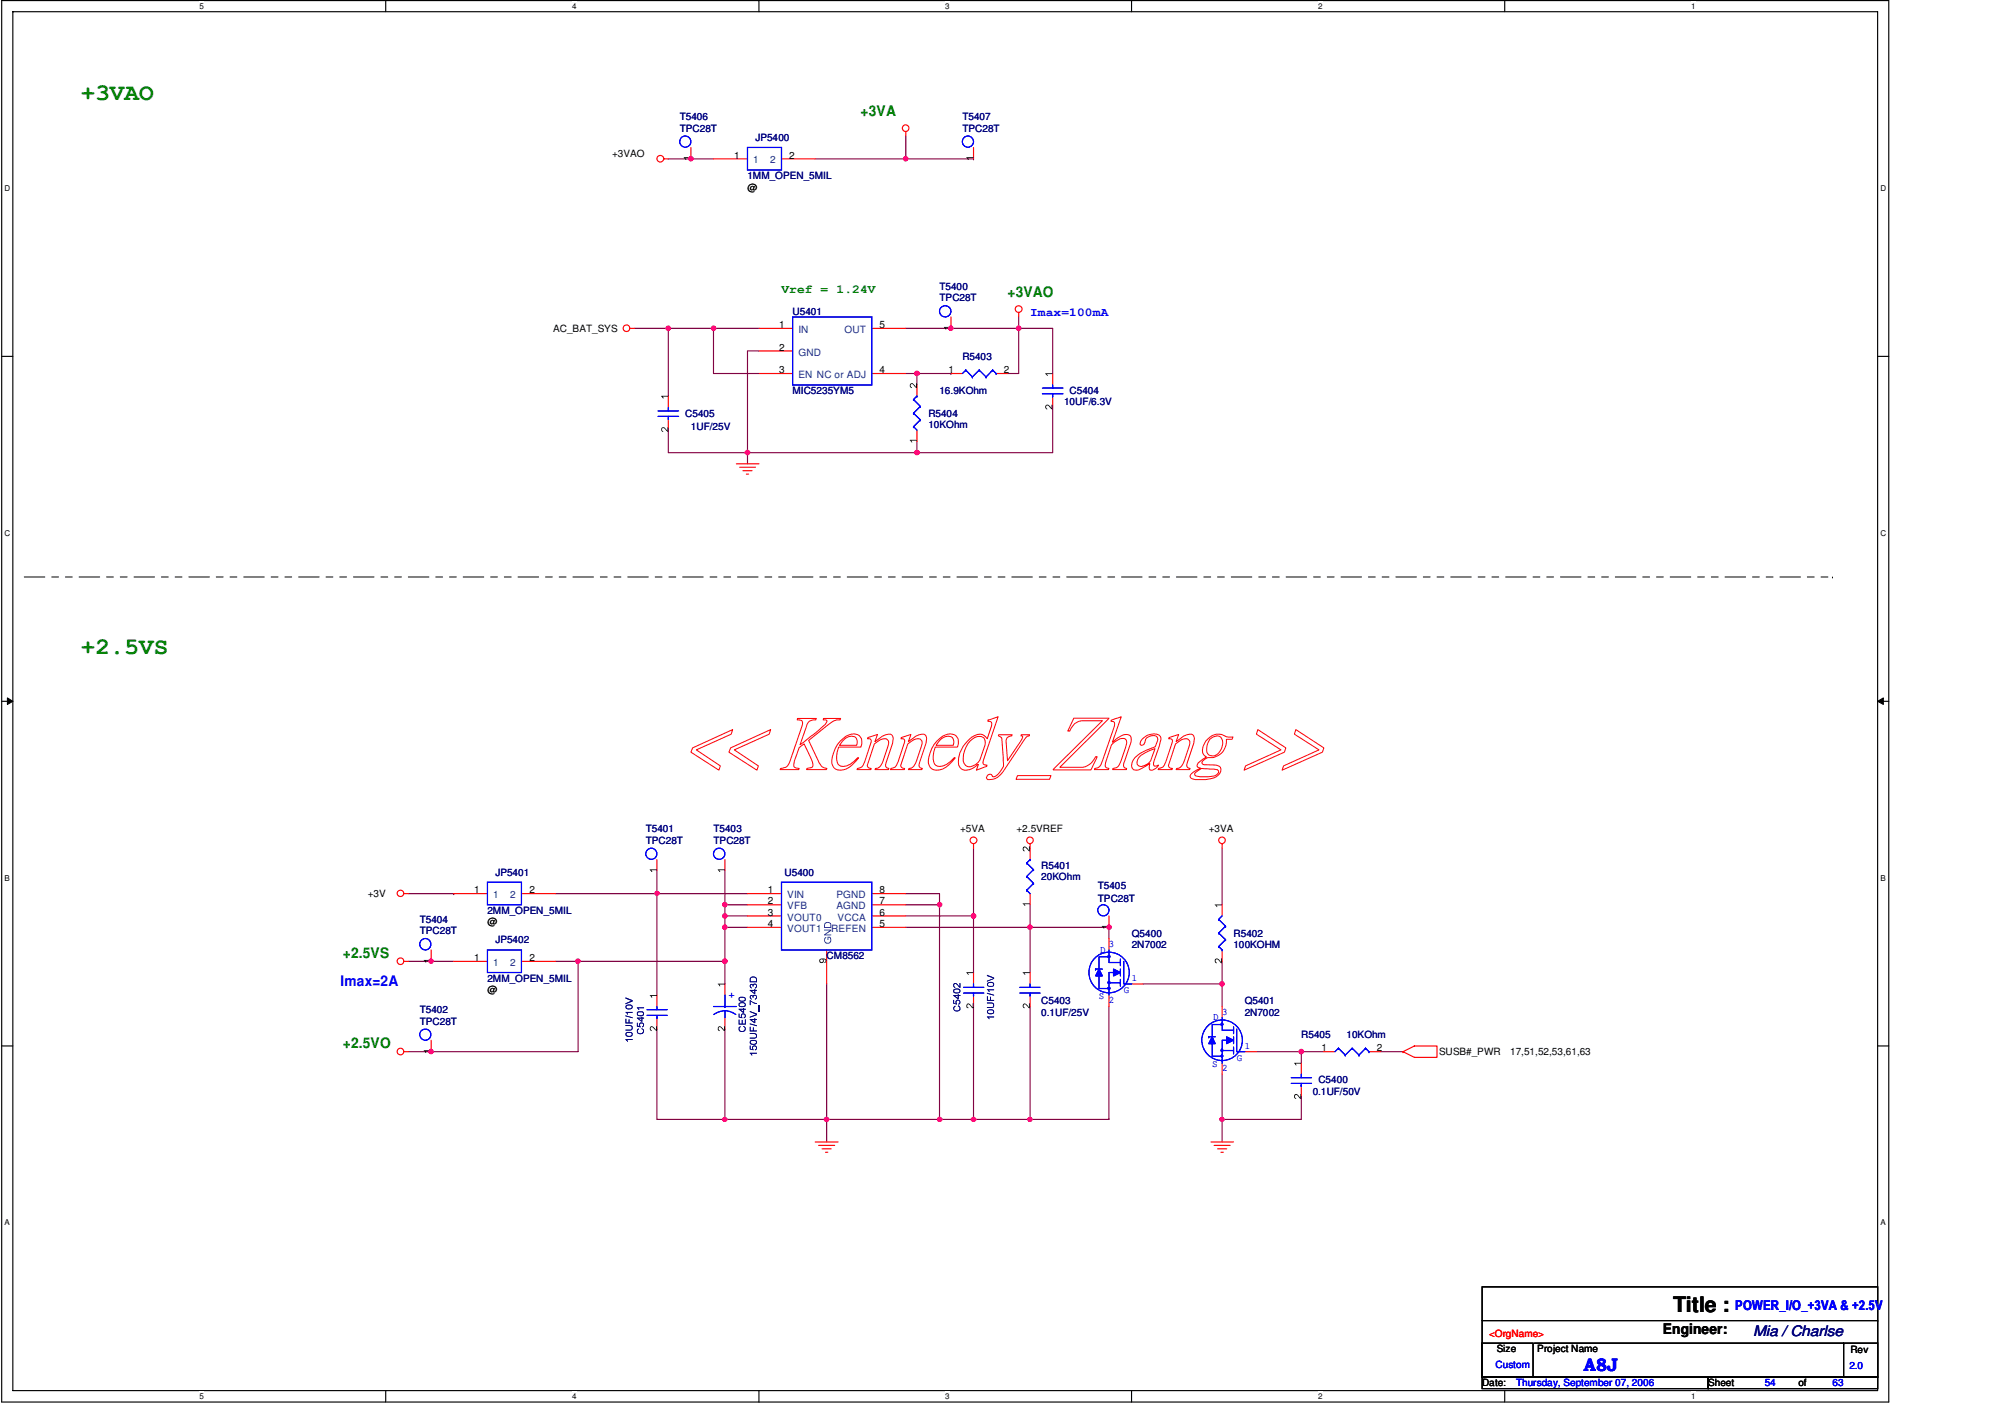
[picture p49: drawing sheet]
<svg xmlns="http://www.w3.org/2000/svg" width="297mm" height="210mm" viewBox="0 0 297 210" stroke-linecap="round" stroke-linejoin="round" font-family="sans-serif">
<defs><g id="words">
<g font-size="3.5" fill="#008000">
<text x="12" y="14.8">+3VAO</text>
<text x="12" y="96.8">+2.5VS</text>
</g>
<text font-size="3.2" x="247.9" y="194.4">Title :</text>
<text font-size="2.7" fill="#00f" x="234.7" y="203.2">A8J</text>
<g font-size="2.2" fill="#008000">
<text x="127.5" y="17.1">+3VA</text>
<text x="149.3" y="43.9">+3VAO</text>
<text x="50.8" y="141.9">+2.5VS</text>
<text x="50.8" y="155.3">+2.5VO</text>
</g>
<text font-size="2.2" fill="#00f" x="50.5" y="146.1">Imax=2A</text>
<text font-size="2.2" x="246.3" y="197.7">Engineer:</text>
<text font-size="2.2" fill="#000080" x="259.8" y="197.9">Mia / Charlse</text>
<text font-size="2" fill="#00f" x="257.1" y="194.1">POWER_I/O_+3VA &amp; +2.5V</text>
<text font-size="1.8" fill="#008000" x="115.8" y="43.5">Vref = 1.24V</text>
<text font-size="1.8" fill="#00f" x="152.6" y="46.8">Imax=100mA</text>
<g font-size="1.5" fill="#000080">
<text x="100.7" y="17.8">T5406</text>
<text x="142.6" y="17.8">T5407</text>
<text x="100.7" y="19.5">TPC28T</text>
<text x="111.9" y="20.9">JP5400</text>
<text x="142.6" y="19.5">TPC28T</text>
<text x="110.7" y="26.5">1MM_OPEN_5MIL</text>
<text x="117.4" y="46.7">U5401</text>
<text x="139.2" y="43">T5400</text>
<text x="139.2" y="44.6">TPC28T</text>
<text x="142.6" y="53.3">R5403</text>
<text x="117.4" y="58.4">MIC5235YM5</text>
<text x="139.2" y="58.4">16.9KOhm</text>
<text x="158.5" y="58.4">C5404</text>
<text x="101.5" y="61.7">C5405</text>
<text x="102.4" y="63.7">1UF/25V</text>
<text x="137.5" y="61.7">R5404</text>
<text x="137.5" y="63.4">10KOhm</text>
<text x="157.6" y="60">10UF/6.3V</text>
<text x="95.7" y="123.3">T5401</text>
<text x="95.7" y="125">TPC28T</text>
<text x="105.7" y="123.3">T5403</text>
<text x="105.7" y="125">TPC28T</text>
<text x="73.4" y="129.7">JP5401</text>
<text x="116.2" y="129.8">U5400</text>
<text x="154.3" y="128.7">R5401</text>
<text x="154.3" y="130.3">20KOhm</text>
<text x="162.6" y="131.7">T5405</text>
<text x="62.2" y="136.7">T5404</text>
<text x="72.2" y="135.4">2MM_OPEN_5MIL</text>
<text x="162.6" y="133.7">TPC28T</text>
<text x="62.2" y="138.4">TPC28T</text>
<text x="73.4" y="139.7">JP5402</text>
<text x="122.5" y="142.1">CM8562</text>
<text x="167.7" y="138.7">Q5400</text>
<text x="167.7" y="140.4">2N7002</text>
<text x="182.7" y="138.7">R5402</text>
<text x="182.7" y="140.4">100KOHM</text>
<text x="72.2" y="145.4">2MM_OPEN_5MIL</text>
<text x="154.3" y="148.8">C5403</text>
<text x="184.4" y="148.8">Q5401</text>
<text x="62.2" y="150.1">T5402</text>
<text x="62.2" y="151.8">TPC28T</text>
<text x="154.3" y="150.5">0.1UF/25V</text>
<text x="184.4" y="150.5">2N7002</text>
<text x="192.8" y="153.8">R5405</text>
<text x="199.5" y="153.8">10KOhm</text>
<text x="195.3" y="160.5">C5400</text>
<text x="194.5" y="162.2">0.1UF/50V</text>
</g>
<g font-size="1.5">
<text x="90.7" y="23.2">+3VAO</text>
<text x="108.8" y="23.5">1</text>
<text x="116.9" y="23.5">2</text>
<text x="110.7" y="28.2">@</text>
<text x="82" y="49.1">AC_BAT_SYS</text>
<text x="115.4" y="51.9">2</text>
<text x="115.4" y="48.6">1</text>
<text x="130.3" y="48.6">5</text>
<text x="115.4" y="55.3">3</text>
<text x="130.3" y="55.3">4</text>
<text x="140.5" y="55.3">1</text>
<text x="148.7" y="55.3">2</text>
<text x="142.2" y="123.3">+5VA</text>
<text x="150.6" y="123.3">+2.5VREF</text>
<text x="179.1" y="123.3">+3VA</text>
<text x="54.5" y="132.8">+3V</text>
<text x="70.2" y="132.3">1</text>
<text x="72.2" y="137">@</text>
<text x="78.4" y="132.3">2</text>
<text x="113.7" y="132.3">1</text>
<text x="113.7" y="134">2</text>
<text x="113.7" y="135.7">3</text>
<text x="113.7" y="137.3">4</text>
<text x="130.3" y="137.3">5</text>
<text x="130.3" y="135.7">6</text>
<text x="130.3" y="134">7</text>
<text x="130.3" y="132.3">8</text>
<text x="70.2" y="142.4">1</text>
<text x="78.4" y="142.4">2</text>
<text x="72.2" y="147.1">@</text>
<text x="195.8" y="155.7">1</text>
<text x="204" y="155.7">2</text>
<text x="213.2" y="156.3">SUSB#_PWR</text>
<text x="223.7" y="156.3">17,51,52,53,61,63</text>
<text x="221.7" y="200.3">Size</text>
<text x="227.7" y="200.3">Project Name</text>
<text x="274.1" y="200.5">Rev</text>
<text x="219.6" y="205.4">Date:</text>
<text x="253.1" y="205.4">Sheet</text>
<text x="266.4" y="205.4">of</text>
</g>
<g font-size="1.5" fill="#004080">
<text x="111.6" y="24.2">1</text>
<text x="114.1" y="24.2">2</text>
<text x="118.3" y="52.7">GND</text>
<text x="118.3" y="49.3">IN</text>
<text x="125.1" y="49.3">OUT</text>
<text x="118.3" y="56">EN NC or ADJ</text>
<text x="73.1" y="133">1</text>
<text x="75.6" y="133">2</text>
<text x="116.6" y="133">VIN</text>
<text x="116.6" y="134.7">VFB</text>
<text x="116.6" y="136.4">VOUT0</text>
<text x="123.9" y="134.7">AGND</text>
<text x="123.9" y="133">PGND</text>
<text x="124.1" y="136.4">VCCA</text>
<text x="73.1" y="143.1">1</text>
<text x="75.6" y="143.1">2</text>
<text x="116.6" y="138">VOUT1</text>
<text x="123.1" y="138">REFEN</text>
</g>
<g font-size="1.5" fill="#00f">
<text x="163" y="141.1">D</text>
<text x="164.3" y="140.3">3</text>
<text x="107.9" y="147.8">+</text>
<text x="162.8" y="148">S</text>
<text x="164.3" y="148.6">2</text>
<text x="166.5" y="147.1">G</text>
<text x="167.7" y="145.3">1</text>
<text x="179.7" y="151.1">D</text>
<text x="181.1" y="150.3">3</text>
<text x="184.4" y="155.3">1</text>
<text x="179.6" y="158">S</text>
<text x="181.1" y="158.7">2</text>
<text x="183.2" y="157.1">G</text>
<text x="221.6" y="202.7">Custom</text>
<text x="274" y="202.9">2.0</text>
<text x="224.6" y="205.4">Thursday, September 07, 2006</text>
<text x="261.4" y="205.4">54</text>
<text x="271.5" y="205.4">63</text>
</g>
<text font-size="1.5" fill="#f00" x="220.6" y="198">&lt;OrgName&gt;</text>
<g font-size="1.2">
<text x="29.5" y="1.4">5</text>
<text x="84.7" y="1.4">4</text>
<text x="140" y="1.4">3</text>
<text x="195.3" y="1.4">2</text>
<text x="250.5" y="1.4">1</text>
<text x=".7" y="28.4">D</text>
<text x="278.6" y="28.4">D</text>
<text x=".7" y="79.4">C</text>
<text x="278.6" y="79.4">C</text>
<text x=".7" y="130.5">B</text>
<text x="278.6" y="130.5">B</text>
<text x=".7" y="181.5">A</text>
<text x="278.6" y="181.5">A</text>
<text x="29.5" y="207.3">5</text>
<text x="84.7" y="207.3">4</text>
<text x="140" y="207.3">3</text>
<text x="195.3" y="207.3">2</text>
<text x="250.5" y="207.3">1</text>
</g>
</g></defs>
<path d="M.3 .1h279.5v207.6h-279.5zM1.9 1.7h276.3v204.3h-276.3z" fill="none" stroke="#000" stroke-width=".17"/>
<g fill="#fff">
<path d="M29.5 .3h.7v1.3h-.7z"/>
<path d="M29.5 206.2h.7v1.4h-.7z"/>
</g>
<path d="M57.1 .1v1.6M57.1 206v1.7" fill="none" stroke="#000" stroke-width=".17"/>
<g fill="#fff">
<path d="M84.7 .3h.7v1.3h-.7z"/>
<path d="M84.7 206.2h.7v1.4h-.7z"/>
</g>
<path d="M112.4 .1v1.6M112.4 206v1.7" fill="none" stroke="#000" stroke-width=".17"/>
<g fill="#fff">
<path d="M140 .3h.7v1.3h-.7z"/>
<path d="M140 206.2h.7v1.4h-.7z"/>
</g>
<path d="M167.6 .1v1.6M167.6 206v1.7" fill="none" stroke="#000" stroke-width=".17"/>
<g fill="#fff">
<path d="M195.2 .3h.8v1.3h-.8z"/>
<path d="M195.2 206.2h.8v1.4h-.8z"/>
</g>
<path d="M222.9 .1v1.6M222.9 206v1.7" fill="none" stroke="#000" stroke-width=".17"/>
<g fill="#fff">
<path d="M250.5 .3h.7v1.3h-.7z"/>
<path d="M250.5 206.2h.7v1.4h-.7z"/>
<path d="M.6 27.3h.9v1.3h-.9z"/>
<path d="M278.6 27.3h.8v1.3h-.8z"/>
<path d="M.6 78.3h.9v1.4h-.9z"/>
<path d="M278.6 78.3h.8v1.4h-.8z"/>
</g>
<path d="M.3 52.8h1.6M278.2 52.8h1.6" fill="none" stroke="#000" stroke-width=".17"/>
<g fill="#fff">
<path d="M.6 129.4h.9v1.4h-.9z"/>
<path d="M278.6 129.4h.8v1.4h-.8z"/>
</g>
<path d="M.3 103.9h1.6M278.2 103.9h1.6" fill="none" stroke="#000" stroke-width=".17"/>
<path d="M1.1 103.4l.8 .5-.8 .5zM278.2 103.9l.8-.5v1z" fill="#000"/>
<path d="M1.1 103.4l.8 .5-.8 .5zM278.2 103.9l.8-.5v1z" fill="none" stroke="#000" stroke-width=".15"/>
<g fill="#fff">
<path d="M.6 180.4h.9v1.4h-.9z"/>
<path d="M278.6 180.4h.8v1.4h-.8z"/>
</g>
<path d="M.3 154.9h1.6M278.2 154.9h1.6" fill="none" stroke="#000" stroke-width=".17"/>
<path d="M135.8 55.3h5.1M140.9 55.3h.1M150.9 46.9v1.7M181.1 125.6v8.4M181.1 165.8h11.7" fill="none" stroke="#800040" stroke-width=".17"/>
<circle cx="135.8" cy="55.3" r=".33" fill="#f0f"/>
<circle cx="135.8" cy="55.3" r=".33" fill="none" stroke="#f0f" stroke-width=".17"/>
<path d="M99 48.6h6.7M135.8 67.1h20.2M97.3 132.4h13.4M139.2 134v31.8M164.3 137.4v1.6M63.9 142.4h3.3M152.6 149.1v16.7M139.2 165.8h.1" fill="none" stroke="#800040" stroke-width=".17"/>
<circle cx="139.2" cy="134" r=".32" fill="#f0f"/>
<circle cx="139.2" cy="134" r=".32" fill="none" stroke="#f0f" stroke-width=".17"/>
<circle cx="139.2" cy="165.8" r=".31" fill="#f0f"/>
<circle cx="139.2" cy="165.8" r=".31" fill="none" stroke="#f0f" stroke-width=".17"/>
<path d="M156 48.6v6.7M134.2 137.4h18.4M60.5 142.4h3.4M63.9 142.4h.1" fill="none" stroke="#800040" stroke-width=".17"/>
<circle cx="63.9" cy="142.4" r=".32" fill="#f0f"/>
<circle cx="63.9" cy="142.4" r=".32" fill="none" stroke="#f0f" stroke-width=".17"/>
<path d="M82.3 142.4h3.3M85.6 142.4h.1" fill="none" stroke="#800040" stroke-width=".17"/>
<circle cx="85.6" cy="142.4" r=".32" fill="#f0f"/>
<circle cx="85.6" cy="142.4" r=".32" fill="none" stroke="#f0f" stroke-width=".17"/>
<path d="M97.3 132.4h.1M97.3 129v3.4" fill="none" stroke="#800040" stroke-width=".17"/>
<circle cx="97.3" cy="132.3" r=".31" fill="#f0f"/>
<circle cx="97.3" cy="132.3" r=".31" fill="none" stroke="#f0f" stroke-width=".17"/>
<path d="M85.6 142.4h21.8M107.4 142.4h.1" fill="none" stroke="#800040" stroke-width=".17"/>
<circle cx="107.4" cy="142.4" r=".32" fill="#f0f"/>
<circle cx="107.4" cy="142.4" r=".32" fill="none" stroke="#f0f" stroke-width=".17"/>
<path d="M107.4 135.7h.1M107.4 135.7h3.3M192.8 155.8h3.3" fill="none" stroke="#800040" stroke-width=".17"/>
<circle cx="107.4" cy="135.7" r=".33" fill="#f0f"/>
<circle cx="107.4" cy="135.7" r=".33" fill="none" stroke="#f0f" stroke-width=".17"/>
<path d="M99 67.1h11.7M110.7 67.1h.1M135.8 65.4v1.7" fill="none" stroke="#800040" stroke-width=".17"/>
<circle cx="110.7" cy="67" r=".33" fill="#f0f"/>
<circle cx="110.7" cy="67" r=".33" fill="none" stroke="#f0f" stroke-width=".17"/>
<path d="M140.9 48.6h10M150.9 48.6h.1" fill="none" stroke="#800040" stroke-width=".17"/>
<circle cx="150.9" cy="48.6" r=".33" fill="#f0f"/>
<circle cx="150.9" cy="48.6" r=".33" fill="none" stroke="#f0f" stroke-width=".17"/>
<path d="M149.3 55.3h1.6M156 60.4v6.7M82.3 132.4h15M134.2 132.4h5M181.1 145.8v3.3M122.5 165.8h16.7M139.2 165.8h.1" fill="none" stroke="#800040" stroke-width=".17"/>
<circle cx="122.5" cy="165.8" r=".31" fill="#f0f"/>
<circle cx="122.5" cy="165.8" r=".31" fill="none" stroke="#f0f" stroke-width=".17"/>
<circle cx="139.2" cy="165.8" r=".31" fill="#f0f"/>
<circle cx="139.2" cy="165.8" r=".31" fill="none" stroke="#f0f" stroke-width=".17"/>
<path d="M107.4 134h.1M107.4 129v5M139.2 132.4v1.6M97.3 165.8h10.1" fill="none" stroke="#800040" stroke-width=".17"/>
<circle cx="107.4" cy="134" r=".32" fill="#f0f"/>
<circle cx="107.4" cy="134" r=".32" fill="none" stroke="#f0f" stroke-width=".17"/>
<path d="M134.2 135.7h10M144.2 135.7h.1" fill="none" stroke="#800040" stroke-width=".17"/>
<circle cx="144.2" cy="135.7" r=".34" fill="#f0f"/>
<circle cx="144.2" cy="135.7" r=".34" fill="none" stroke="#f0f" stroke-width=".17"/>
<path d="M102.4 23.5h3.3M134.2 48.6h6.7M140.9 48.6h.1M107.4 142.4v3.4" fill="none" stroke="#800040" stroke-width=".17"/>
<circle cx="140.9" cy="48.6" r=".32" fill="#f0f"/>
<circle cx="140.9" cy="48.6" r=".32" fill="none" stroke="#f0f" stroke-width=".17"/>
<path d="M94 48.6h5M99 48.6h.1" fill="none" stroke="#800040" stroke-width=".17"/>
<circle cx="99" cy="48.6" r=".32" fill="#f0f"/>
<circle cx="99" cy="48.6" r=".32" fill="none" stroke="#f0f" stroke-width=".17"/>
<path d="M107.4 165.8h15.1M122.5 165.8h.1" fill="none" stroke="#800040" stroke-width=".17"/>
<circle cx="107.4" cy="165.8" r=".31" fill="#f0f"/>
<circle cx="107.4" cy="165.8" r=".31" fill="none" stroke="#f0f" stroke-width=".17"/>
<circle cx="122.5" cy="165.8" r=".31" fill="#f0f"/>
<circle cx="122.5" cy="165.8" r=".31" fill="none" stroke="#f0f" stroke-width=".17"/>
<path d="M110.7 67.1h25.1M135.8 67.1h.1M97.3 132.4v15" fill="none" stroke="#800040" stroke-width=".17"/>
<circle cx="135.8" cy="67" r=".33" fill="#f0f"/>
<circle cx="135.8" cy="67" r=".33" fill="none" stroke="#f0f" stroke-width=".17"/>
<path d="M110.7 52h1.7M122.5 165.8v3.4M144.2 165.8h8.4M152.6 165.8h.1" fill="none" stroke="#800040" stroke-width=".17"/>
<circle cx="144.2" cy="165.8" r=".32" fill="#f0f"/>
<circle cx="144.2" cy="165.8" r=".32" fill="none" stroke="#f0f" stroke-width=".17"/>
<circle cx="152.6" cy="165.8" r=".31" fill="#f0f"/>
<circle cx="152.6" cy="165.8" r=".31" fill="none" stroke="#f0f" stroke-width=".17"/>
<path d="M144.2 125.6v10.1M152.6 137.4h11.7M164.3 137.4h.1M192.8 162.5v3.3" fill="none" stroke="#800040" stroke-width=".17"/>
<circle cx="164.3" cy="137.3" r=".32" fill="#f0f"/>
<circle cx="164.3" cy="137.3" r=".32" fill="none" stroke="#f0f" stroke-width=".17"/>
<path d="M105.7 48.6h.1M105.7 48.6v6.7M169.3 145.8h11.8" fill="none" stroke="#800040" stroke-width=".17"/>
<circle cx="105.7" cy="48.6" r=".32" fill="#f0f"/>
<circle cx="105.7" cy="48.6" r=".32" fill="none" stroke="#f0f" stroke-width=".17"/>
<path d="M134.2 55.3h1.6M150.9 48.6v6.7M110.7 67.1v1.6M181.1 145.8h.1M181.1 142.4v3.4" fill="none" stroke="#800040" stroke-width=".17"/>
<circle cx="181" cy="145.7" r=".32" fill="#f0f"/>
<circle cx="181" cy="145.7" r=".32" fill="none" stroke="#f0f" stroke-width=".17"/>
<path d="M150.9 48.6h5.1M152.6 137.4h.1M152.6 134v3.4" fill="none" stroke="#800040" stroke-width=".17"/>
<circle cx="152.6" cy="137.3" r=".32" fill="#f0f"/>
<circle cx="152.6" cy="137.3" r=".32" fill="none" stroke="#f0f" stroke-width=".17"/>
<path d="M120.8 23.5h13.4M110.7 52v15.1M107.4 137.4h3.3M144.2 135.7v8.4M152.6 137.4v6.7M186.1 155.8h6.7M192.8 155.8h.1M192.8 155.8v1.7M181.1 165.8v3.4" fill="none" stroke="#800040" stroke-width=".17"/>
<circle cx="192.8" cy="155.8" r=".33" fill="#f0f"/>
<circle cx="192.8" cy="155.8" r=".33" fill="none" stroke="#f0f" stroke-width=".17"/>
<path d="M181.1 159.1v6.7M181.1 165.8h.1" fill="none" stroke="#800040" stroke-width=".17"/>
<circle cx="181" cy="165.8" r=".31" fill="#f0f"/>
<circle cx="181" cy="165.8" r=".31" fill="none" stroke="#f0f" stroke-width=".17"/>
<path d="M60.5 155.8h3.4M63.9 155.8h.1" fill="none" stroke="#800040" stroke-width=".17"/>
<circle cx="63.9" cy="155.8" r=".32" fill="#f0f"/>
<circle cx="63.9" cy="155.8" r=".32" fill="none" stroke="#f0f" stroke-width=".17"/>
<path d="M105.7 55.3h6.7M107.4 137.4v5M85.6 142.4v13.4M107.4 142.4h.1M144.2 149.1v16.7M204.5 155.8h3.4" fill="none" stroke="#800040" stroke-width=".17"/>
<circle cx="107.4" cy="142.4" r=".32" fill="#f0f"/>
<circle cx="107.4" cy="142.4" r=".32" fill="none" stroke="#f0f" stroke-width=".17"/>
<path d="M134.2 23.5h10M144.2 23.5h.1M105.7 48.6h6.7M97.3 152.4v13.4M107.4 152.4v13.4M122.5 145.8v20M164.3 149.1v16.7h-11.7M139.2 165.8h5" fill="none" stroke="#800040" stroke-width=".17"/>
<circle cx="134.2" cy="23.5" r=".32" fill="#f0f"/>
<circle cx="134.2" cy="23.5" r=".32" fill="none" stroke="#f0f" stroke-width=".17"/>
<path d="M99 23.5h3.4M102.4 23.5h.1M99 48.6v10.1M135.8 55.3v1.7M110.7 134h-3.3v1.7" fill="none" stroke="#800040" stroke-width=".17"/>
<circle cx="102.4" cy="23.5" r=".33" fill="#f0f"/>
<circle cx="102.4" cy="23.5" r=".33" fill="none" stroke="#f0f" stroke-width=".17"/>
<path d="M134.2 20.2v3.3M99 63.7v3.4M107.4 137.4h.1M107.4 135.7v1.7M134.2 134h5M63.9 155.8h21.7" fill="none" stroke="#800040" stroke-width=".17"/>
<circle cx="107.4" cy="137.3" r=".32" fill="#f0f"/>
<circle cx="107.4" cy="137.3" r=".32" fill="none" stroke="#f0f" stroke-width=".17"/>
<path d="M60.5 132.4h6.7M67.2 132.4h.1" fill="none" stroke="#800040" stroke-width=".17"/>
<g fill="none" stroke="#f00" stroke-width=".17">
<path d="M134.2 19.5v.7M98.3 23.5h.7M93.3 48.6h.7M150.9 46.3v.6M109.1 68.7h3.3M109.6 69.2h2.3M110.1 69.7h1.3M110.6 70.2h.3M59.9 132.4h.6M144.2 125v.6M152.6 125v2.3M152.6 132.4v1.6"/>
<path d="M181.1 125v.6M59.9 155.8h.6M59.9 142.4h.6M63.9 154.1v1.7M144.2 144.1v1.7M144.2 147.4v1.7M192.8 157.5v1.6M207.9 155.8l1.6-.9h3.4v1.7h-3.4zM207.9 155.8h.1M120.8 169.2h3.4M121.3 169.7h2.4M121.8 170.2h1.3"/>
<path d="M122.3 170.7h.3M179.4 169.2h3.3M179.9 169.7h2.3M180.4 170.2h1.3M180.9 170.7h.3M192.8 160.8v1.7"/>
<circle cx="134.2" cy="19" r=".49"/>
<circle cx="97.8" cy="23.5" r=".5"/>
<circle cx="92.8" cy="48.6" r=".49"/>
<circle cx="150.9" cy="45.8" r=".5"/>
<circle cx="59.3" cy="132.3" r=".48"/>
<circle cx="144.2" cy="124.5" r=".5"/>
<circle cx="152.6" cy="124.5" r=".49"/>
<circle cx="181" cy="124.5" r=".48"/>
<circle cx="59.3" cy="155.8" r=".49"/>
<circle cx="59.3" cy="142.4" r=".49"/>
</g>
<path d="M219.6 190.6h58.6v13.4h-58.6zM219.6 199h7.5v5h-7.5zM219.6 195.6h58.6M227.3 199h45.8M273.1 199h5.1v5h-5.1zM273.1 199h.1M278.2 195.6h.1M219.6 204h33.5v1.7h-33.5zM253.1 204h25.1v1.7h-25.1z" fill="none" stroke="#000" stroke-width=".17"/>
<path d="M3.6 85.5h267.9M271.5 85.5h.1" fill="none" stroke="#000" stroke-width=".15" stroke-dasharray="3 1 1 1 1 1"/>
<path d="M151.5 133.8h1.1v.1h-.8l.1 .3h-.1zM151.6 125.5a.71 .71 0 0 1 .8 .4v-.5h.2v.7l-.2-.1a.51 .51 0 0 0-.7-.4l-.1 .2 .2 .3-.3-.2zM62.8 155.6h1v.1h-.8l.2 .3h-.2zM143.2 144h1v.1h-.8l.1 .3h-.1zM143.3 148.7a.79 .79 0 0 1 .8 .5v-.6h.1v.8l-.2-.1a.51 .51 0 0 0-.7-.5v.3l.2 .3a.36 .36 0 0 1-.4-.3 .36 .36 0 0 1 .2-.4zM191.7 157.4h1.1v.2h-.9l.2 .2h-.1zM191.8 162.1a.71 .71 0 0 1 .9 .5v-.5h.1v.7a.72 .72 0 0 1-.6-.5l-.1-.1a.22 .22 0 0 0-.3 .2 .22 .22 0 0 0 .2 .2v.2a.37 .37 0 0 1-.3-.3 .37 .37 0 0 1 .1-.4z" fill="#000"/>
<g fill="none" stroke="#00f" stroke-width=".17">
<path d="M152.1 127.8h.1M152.1 131.9h.1M152.1 129.8h.1M152.1 127.8l1 1M152.1 131.9l.5 .5M152.1 129.8l1 1.1M152.6 127.3h.1M152.6 127.3l-.5 .5M153.1 128.8h.1M153.1 130.9h.1M153.1 128.8l-1 1M153.1 130.9l-1 1"/>
<path d="M142.7 146.3h3M142.7 147.1h3M144.2 147.4h.1M144.2 145.8v.5M144.2 147.1v.3M191.3 159.6h3M192.8 159.1v.5M191.3 160.5h3M192.8 160.8h.1M192.8 160.5v.3"/>
<circle cx="63" cy="153.3" r=".82"/>
</g>
<g fill="#000080">
<path d="M141.4 149h.1l.1 .1a.33 .33 0 0 0-.2 .5 .33 .33 0 0 0 .5 .1 .32 .32 0 0 0 .3-.3 .32 .32 0 0 0-.3-.3v-.2a.48 .48 0 0 1 .4 .7 .48 .48 0 0 1-.7 .2 .44 .44 0 0 1-.4-.3 .44 .44 0 0 1 .2-.5z"/>
<path d="M141.2 148.1h.1v.5l.3 .1a.36 .36 0 0 1 .1-.6 .36 .36 0 0 1 .6 .2 .36 .36 0 0 1-.3 .5v-.1a.24 .24 0 0 0 .1-.3 .24 .24 0 0 0-.3-.2 .24 .24 0 0 0-.1 .4l.1 .2-.6-.1z"/>
<path d="M141.3 145.7a.47 .47 0 0 1 .7 .3l.2 .2v-.6h.1v.7l-.2-.1a.54 .54 0 0 0-.7-.4v.3l.1 .2-.3-.2z"/>
<path d="M146.2 150.6h1.1v.1h-.8l.1 .3h-.1z"/>
<path d="M146.2 148.5h.7a.4 .4 0 0 1 .4 .4 .4 .4 0 0 1-.4 .4h-.7v-.1h.7a.28 .28 0 0 0 .3-.3 .28 .28 0 0 0-.3-.3h-.7z"/>
<path d="M146.2 147.6h.1v.5h.4v-.4h.1v.4h.5v.2h-1.1z"/>
<path d="M146.2 147.1l1.1 .3v.1l-1.1-.3z"/>
<path d="M146.2 146.6h1.1v.1h-.8l.1 .2h-.1z"/>
<path d="M146.2 144.4l1.1 .4v.2l-1.1 .4v-.1l1-.4-1-.3z"/>
<path d="M141.2 147.4l.7 .6h.1v-.5h.3v-.1h-.3v-.1h-.1v.1zM141.5 147.5h.4v.3z"/>
<path d="M141.3 146.6a.4 .4 0 0 0 0 .4 .4 .4 0 0 0 .5 .2l.2-.1a.37 .37 0 0 0 .3-.5 .37 .37 0 0 0-.5-.2zM141.4 146.6h.4l.3 .1a.42 .42 0 0 1-.3 .4 .42 .42 0 0 1-.4-.2z"/>
<path d="M146.3 149.6a.49 .49 0 0 0 .4 .7 .49 .49 0 0 0 .6-.5 .72 .72 0 0 0-1-.2zM146.4 149.7h.6l.1 .1a.39 .39 0 0 1-.4 .3 .39 .39 0 0 1-.3-.3z"/>
<path d="M146.3 145.6a.38 .38 0 0 0 0 .5 .38 .38 0 0 0 .5 .1h.2a.4 .4 0 0 0 .2-.6 .4 .4 0 0 0-.6-.1zM146.4 145.7l.6-.1 .1 .1v.2a.42 .42 0 0 1-.4 .2 .42 .42 0 0 1-.3-.4z"/>
</g>
<path d="M142.7 146.3h3M142.7 147.1h3M144.2 147.4h.1M144.2 145.8v.5M144.2 147.1v.3" fill="none" stroke="#00f" stroke-width=".17"/>
<g fill="#000080">
<path d="M141.4 149h.1l.1 .1a.33 .33 0 0 0-.2 .5 .33 .33 0 0 0 .5 .1 .32 .32 0 0 0 .3-.3 .32 .32 0 0 0-.3-.3v-.2a.48 .48 0 0 1 .4 .7 .48 .48 0 0 1-.7 .2 .44 .44 0 0 1-.4-.3 .44 .44 0 0 1 .2-.5z"/>
<path d="M141.2 148.1h.1v.5l.3 .1a.36 .36 0 0 1 .1-.6 .36 .36 0 0 1 .6 .2 .36 .36 0 0 1-.3 .5v-.1a.24 .24 0 0 0 .1-.3 .24 .24 0 0 0-.3-.2 .24 .24 0 0 0-.1 .4l.1 .2-.6-.1z"/>
<path d="M141.3 145.7a.47 .47 0 0 1 .7 .3l.2 .2v-.6h.1v.7l-.2-.1a.54 .54 0 0 0-.7-.4v.3l.1 .2-.3-.2z"/>
<path d="M146.2 150.6h1.1v.1h-.8l.1 .3h-.1z"/>
<path d="M146.2 148.5h.7a.4 .4 0 0 1 .4 .4 .4 .4 0 0 1-.4 .4h-.7v-.1h.7a.28 .28 0 0 0 .3-.3 .28 .28 0 0 0-.3-.3h-.7z"/>
<path d="M146.2 147.6h.1v.5h.4v-.4h.1v.4h.5v.2h-1.1z"/>
<path d="M146.2 147.1l1.1 .3v.1l-1.1-.3z"/>
<path d="M146.2 146.6h1.1v.1h-.8l.1 .2h-.1z"/>
<path d="M146.2 144.4l1.1 .4v.2l-1.1 .4v-.1l1-.4-1-.3z"/>
<path d="M141.2 147.4l.7 .6h.1v-.5h.3v-.1h-.3v-.1h-.1v.1zM141.5 147.5h.4v.3z"/>
<path d="M141.3 146.6a.4 .4 0 0 0 0 .4 .4 .4 0 0 0 .5 .2l.2-.1a.37 .37 0 0 0 .3-.5 .37 .37 0 0 0-.5-.2zM141.4 146.6h.4l.3 .1a.42 .42 0 0 1-.3 .4 .42 .42 0 0 1-.4-.2z"/>
<path d="M146.3 149.6a.49 .49 0 0 0 .4 .7 .49 .49 0 0 0 .6-.5 .72 .72 0 0 0-1-.2zM146.4 149.7h.6l.1 .1a.39 .39 0 0 1-.4 .3 .39 .39 0 0 1-.3-.3z"/>
<path d="M146.3 145.6a.38 .38 0 0 0 0 .5 .38 .38 0 0 0 .5 .1h.2a.4 .4 0 0 0 .2-.6 .4 .4 0 0 0-.6-.1zM146.4 145.7l.6-.1 .1 .1v.2a.42 .42 0 0 1-.4 .2 .42 .42 0 0 1-.3-.4z"/>
</g>
<path d="M102.4 21.8v1.7M135.8 57v1.7M135.8 63.7v1.7M63.9 140.7v1.7M107.4 145.8v1.6M107.4 150.7v1.7M196.1 155.8h1.7M202.8 155.8h1.7" fill="none" stroke="#f00" stroke-width=".17"/>
<path d="M101.3 23.3h1.1v.1h-.9l.2 .3h-.1zM134.9 56.9a.59 .59 0 0 1 .8 .4v-.5h.1v.7l-.2-.1a.49 .49 0 0 0-.6-.5l-.1 .3 .2 .3-.3-.2zM134.8 65.2h1v.1h-.8l.2 .2h-.2zM62.8 142.2h1v.1h-.8l.2 .3h-.2zM106.3 145.7h1.1v.1h-.9l.2 .3h-.1zM106.4 152.1a.71 .71 0 0 1 .9 .5v-.6h.1v.7l-.3-.1a.59 .59 0 0 0-.6-.4v.3l.1 .2a.37 .37 0 0 1-.3-.2 .37 .37 0 0 1 .1-.4z" fill="#000"/>
<g fill="none" stroke="#00f" stroke-width=".17">
<path d="M135.3 59.2h.1M135.3 59.2l1.1 1M135.8 58.7h.1M135.8 58.7l-.5 .5M135.3 63.2h.1M135.3 61.2h.1M135.3 63.2l.5 .5M135.3 61.2l1.1 1M136.4 60.2h.1M136.4 62.2h.1M136.4 60.2l-1.1 1M136.4 62.2l-1.1 1"/>
<path d="M105.7 149.1h3.4M107.4 149.7a2.73 2.73 0 0 1 1.6 .6M107.4 149.7l-.7 .1-1 .5M107.4 149.1h.1M107.4 147.4v1.7M107.4 149.7v1M198.3 155.3h.1M198.3 155.3l1 1M198.3 155.3l-.5 .5M199.3 156.3h.1M200.3 155.3h.1M200.3 155.3l1 1"/>
<path d="M200.3 155.3l-1 1M201.3 156.3h.1M202.3 155.3h.1M202.3 155.3l.5 .5M202.3 155.3l-1 1M202.8 155.8h.1"/>
<circle cx="101.5" cy="21" r=".83"/>
<circle cx="63" cy="139.9" r=".83"/>
</g>
<g fill="#000080">
<path d="M109.5 152.1l.2-.1v.1a.35 .35 0 0 0-.1 .6 .35 .35 0 0 0 .5 0 .31 .31 0 0 0 .3-.3 .31 .31 0 0 0-.3-.3v-.1a.47 .47 0 0 1 .3 .6 .47 .47 0 0 1-.6 .2l-.3-.1z"/>
<path d="M109.4 151h.2v.6h.3v-.5h.1v.5h.4v-.6h.1v.8h-1.1z"/>
<path d="M109.4 150.2h.2v.4l.2 .1a.36 .36 0 0 1 .2-.5 .36 .36 0 0 1 .5 .2 .36 .36 0 0 1-.3 .4v-.1a.25 .25 0 0 0 .1-.4 .25 .25 0 0 0-.4 0 .25 .25 0 0 0 .1 .4v.1l-.6-.1z"/>
<path d="M111.1 156h1v.1h-.8l.2 .2h-.2z"/>
<path d="M111.1 154.9h.1v.5h.3a.36 .36 0 0 1 .1-.5 .36 .36 0 0 1 .5 .2 .36 .36 0 0 1-.3 .5v-.2a.23 .23 0 0 0 .2-.3 .23 .23 0 0 0-.3-.1 .23 .23 0 0 0-.1 .4v.2l-.5-.2z"/>
<path d="M111.1 153h.6a.41 .41 0 0 1 .4 .4 .41 .41 0 0 1-.4 .4h-.6v-.1h.6a.28 .28 0 0 0 .3-.3 .28 .28 0 0 0-.3-.2h-.6z"/>
<path d="M111.1 152.1h.1v.6h.3v-.5h.2v.5h.4v.1h-1z"/>
<path d="M111.1 151.6l1 .3v.1l-1-.3z"/>
<path d="M111.1 149.8l1 .4v.2l-1 .3v-.1l1-.3-1-.4z"/>
<path d="M112.3 148.9h.2v.9h-.2z"/>
<path d="M111.1 148.2l.6 .3 .4 .1v.1l-.4-.1-.5-.3v.6h-.1z"/>
<path d="M111.1 147.5l.3-.1 .1 .1a.35 .35 0 0 1 .6 .1 .35 .35 0 0 1-.3 .5v-.1a.23 .23 0 0 0 .2-.4 .23 .23 0 0 0-.4 0v.2h-.1l-.1-.3a.21 .21 0 0 0-.2 .2 .21 .21 0 0 0 .2 .3v.1l-.3-.3z"/>
<path d="M111.1 145.8h.4v.1a.35 .35 0 0 1 .6 0 .35 .35 0 0 1-.3 .5v-.1a.23 .23 0 0 0 .2-.3 .23 .23 0 0 0-.4-.1v.2h-.1l-.1-.2a.21 .21 0 0 0-.2 .2 .21 .21 0 0 0 .2 .2v.1l-.3-.2z"/>
<path d="M109.4 149.4l.7 .6h.1v-.4h.3v-.2h-.3v-.1h-.1v.1zM109.7 149.6h.4v.3z"/>
<path d="M109.5 148.6a.43 .43 0 0 0 .1 .5 .43 .43 0 0 0 .5 .1 .37 .37 0 0 0 .4-.5 .37 .37 0 0 0-.6-.2zM109.6 148.7l.3-.1 .4 .1a.4 .4 0 0 1-.3 .4 .4 .4 0 0 1-.4-.3z"/>
<path d="M109.4 147.8a.54 .54 0 0 0 .5 .6 .54 .54 0 0 0 .6-.4 .66 .66 0 0 0-1-.2zM109.6 147.8h.6l.1 .1a.4 .4 0 0 1-.3 .4 .4 .4 0 0 1-.4-.3z"/>
<path d="M111.1 154.2a.4 .4 0 0 0 .1 .5 .4 .4 0 0 0 .4 .1 .38 .38 0 0 0 .5-.4 .38 .38 0 0 0-.5-.3zM111.3 154.2h.5l.2 .2a.41 .41 0 0 1-.4 .2 .41 .41 0 0 1-.4-.3z"/>
<path d="M111.1 151l.7 .6h.1v-.5h.2v-.1h-.2v-.2h-.1v.2zM111.3 151.1h.5v.3z"/>
<path d="M111.1 146.6l.7 .6h.1v-.4h.2v-.2h-.2v-.1h-.1v.1zM111.3 146.8h.5v.3z"/>
<path d="M111.2 144.8l-.1 .7h1v-.4a.56 .56 0 0 0-.4-.5 .56 .56 0 0 0-.5 .2zM111.3 144.8a.46 .46 0 0 1 .6 0 .46 .46 0 0 1 .1 .6h-.8z"/>
</g>
<path d="M105.7 149.1h3.4M107.4 149.7a2.73 2.73 0 0 1 1.6 .6M107.4 149.7l-.7 .1-1 .5M107.4 149.1h.1M107.4 147.4v1.7M107.4 149.7v1" fill="none" stroke="#00f" stroke-width=".17"/>
<g fill="#000080">
<path d="M109.5 152.1l.2-.1v.1a.35 .35 0 0 0-.1 .6 .35 .35 0 0 0 .5 0 .31 .31 0 0 0 .3-.3 .31 .31 0 0 0-.3-.3v-.1a.47 .47 0 0 1 .3 .6 .47 .47 0 0 1-.6 .2l-.3-.1z"/>
<path d="M109.4 151h.2v.6h.3v-.5h.1v.5h.4v-.6h.1v.8h-1.1z"/>
<path d="M109.4 150.2h.2v.4l.2 .1a.36 .36 0 0 1 .2-.5 .36 .36 0 0 1 .5 .2 .36 .36 0 0 1-.3 .4v-.1a.25 .25 0 0 0 .1-.4 .25 .25 0 0 0-.4 0 .25 .25 0 0 0 .1 .4v.1l-.6-.1z"/>
<path d="M111.1 156h1v.1h-.8l.2 .2h-.2z"/>
<path d="M111.1 154.9h.1v.5h.3a.36 .36 0 0 1 .1-.5 .36 .36 0 0 1 .5 .2 .36 .36 0 0 1-.3 .5v-.2a.23 .23 0 0 0 .2-.3 .23 .23 0 0 0-.3-.1 .23 .23 0 0 0-.1 .4v.2l-.5-.2z"/>
<path d="M111.1 153h.6a.41 .41 0 0 1 .4 .4 .41 .41 0 0 1-.4 .4h-.6v-.1h.6a.28 .28 0 0 0 .3-.3 .28 .28 0 0 0-.3-.2h-.6z"/>
<path d="M111.1 152.1h.1v.6h.3v-.5h.2v.5h.4v.1h-1z"/>
<path d="M111.1 151.6l1 .3v.1l-1-.3z"/>
<path d="M111.1 149.8l1 .4v.2l-1 .3v-.1l1-.3-1-.4z"/>
<path d="M112.3 148.9h.2v.9h-.2z"/>
<path d="M111.1 148.2l.6 .3 .4 .1v.1l-.4-.1-.5-.3v.6h-.1z"/>
<path d="M111.1 147.5l.3-.1 .1 .1a.35 .35 0 0 1 .6 .1 .35 .35 0 0 1-.3 .5v-.1a.23 .23 0 0 0 .2-.4 .23 .23 0 0 0-.4 0v.2h-.1l-.1-.3a.21 .21 0 0 0-.2 .2 .21 .21 0 0 0 .2 .3v.1l-.3-.3z"/>
<path d="M111.1 145.8h.4v.1a.35 .35 0 0 1 .6 0 .35 .35 0 0 1-.3 .5v-.1a.23 .23 0 0 0 .2-.3 .23 .23 0 0 0-.4-.1v.2h-.1l-.1-.2a.21 .21 0 0 0-.2 .2 .21 .21 0 0 0 .2 .2v.1l-.3-.2z"/>
<path d="M109.4 149.4l.7 .6h.1v-.4h.3v-.2h-.3v-.1h-.1v.1zM109.7 149.6h.4v.3z"/>
<path d="M109.5 148.6a.43 .43 0 0 0 .1 .5 .43 .43 0 0 0 .5 .1 .37 .37 0 0 0 .4-.5 .37 .37 0 0 0-.6-.2zM109.6 148.7l.3-.1 .4 .1a.4 .4 0 0 1-.3 .4 .4 .4 0 0 1-.4-.3z"/>
<path d="M109.4 147.8a.54 .54 0 0 0 .5 .6 .54 .54 0 0 0 .6-.4 .66 .66 0 0 0-1-.2zM109.6 147.8h.6l.1 .1a.4 .4 0 0 1-.3 .4 .4 .4 0 0 1-.4-.3z"/>
<path d="M111.1 154.2a.4 .4 0 0 0 .1 .5 .4 .4 0 0 0 .4 .1 .38 .38 0 0 0 .5-.4 .38 .38 0 0 0-.5-.3zM111.3 154.2h.5l.2 .2a.41 .41 0 0 1-.4 .2 .41 .41 0 0 1-.4-.3z"/>
<path d="M111.1 151l.7 .6h.1v-.5h.2v-.1h-.2v-.2h-.1v.2zM111.3 151.1h.5v.3z"/>
<path d="M111.1 146.6l.7 .6h.1v-.4h.2v-.2h-.2v-.1h-.1v.1zM111.3 146.8h.5v.3z"/>
<path d="M111.2 144.8l-.1 .7h1v-.4a.56 .56 0 0 0-.4-.5 .56 .56 0 0 0-.5 .2zM111.3 144.8a.46 .46 0 0 1 .6 0 .46 .46 0 0 1 .1 .6h-.8z"/>
</g>
<g fill="none" stroke="#f00" stroke-width=".17">
<path d="M144.2 21.8v1.7M112.4 55.3h5M112.4 48.6h5M112.4 52h5M129.2 55.3h5M129.2 48.6h5M156 55.3v1.7M156 58.7v1.7M67.2 132.4h5M77.3 132.4h5M97.3 127.3v1.7M164.3 135.7v1.7"/>
<path d="M181.1 134v1.7M97.3 147.4v1.7M97.3 150.7v1.7M181.1 140.7v1.7"/>
</g>
<path d="M143.2 23.3h1v.1h-.8l.1 .3h-.1zM154.9 55.3h1v.1h-.8l.1 .3h-.1zM154.9 60a.62 .62 0 0 1 .9 .5v-.6h.1v.8l-.6-.6a.23 .23 0 0 0-.3 .1 .23 .23 0 0 0 .1 .3v.2l-.2-.3zM96.3 128.8h1v.1h-.8l.1 .3h-.1zM163.2 137.2h1.1v.1h-.9l.2 .2h-.1zM180 134h1v.1h-.8l.2 .3h-.1zM96.3 147.4h1v.1h-.8l.1 .3h-.1zM96.3 152.1a.71 .71 0 0 1 .9 .5v-.6h.1v.7l-.2-.1a.67 .67 0 0 0-.7-.4v.3l.2 .2-.3-.2zM180 142.1a.62 .62 0 0 1 .9 .4v-.5h.1v.7l-.2-.1a.51 .51 0 0 0-.6-.4l-.1 .1 .2 .4-.3-.2z" fill="#000"/>
<g fill="none" stroke="#00f" stroke-width=".17">
<path d="M117.4 46.9h11.8v10.1h-11.8zM154.4 57.5h3.1M154.4 58.3h3.1M156 58.7h.1M156 57v.5M156 58.3v.4M72.2 130.7h5.1v3.3h-5.1zM180.5 136.2h.1M180.5 138.2h.1M180.5 138.2l1.1 1M180.5 136.2l1.1 1M181.1 135.7l-.6 .5"/>
<path d="M181.6 139.2h.1M181.6 137.2h.1M181.6 139.2l-1.1 1M181.6 137.2l-1.1 1M95.8 149.6h3M95.8 150.4h3M97.3 150.7h.1M97.3 149.1v.5M97.3 150.4v.3M180.5 140.2h.1M180.5 140.2l.6 .5M181.1 140.7h.1"/>
<circle cx="143.4" cy="21" r=".83"/>
<circle cx="96.5" cy="126.5" r=".82"/>
<circle cx="163.5" cy="134.8" r=".83"/>
</g>
<g fill="#000080">
<path d="M94.4 152.5l.3-.1v.1a.35 .35 0 0 0-.1 .5 .35 .35 0 0 0 .5 0 .31 .31 0 0 0 .2-.3 .31 .31 0 0 0-.3-.3v-.1a.48 .48 0 0 1 .3 .7 .48 .48 0 0 1-.7 .1l-.2-.2z"/>
<path d="M94.4 151.5h.1v.4l.2 .1a.37 .37 0 0 1 .2-.5 .37 .37 0 0 1 .5 .2 .37 .37 0 0 1-.3 .5v-.1a.25 .25 0 0 0 .1-.4 .25 .25 0 0 0-.4 0 .25 .25 0 0 0 .1 .4v.1l-.5-.1z"/>
<path d="M94.4 149.2h1v.2h-.8l.1 .2h-.1z"/>
<path d="M92.7 153.9h1v.2h-.8l.1 .2h-.1z"/>
<path d="M92.7 151.8h.6a.41 .41 0 0 1 .4 .5 .41 .41 0 0 1-.4 .4h-.6v-.2h.6a.28 .28 0 0 0 .3-.2 .28 .28 0 0 0-.3-.3h-.6z"/>
<path d="M92.7 150.9h.1v.6h.3v-.5h.2v.5h.4v.1h-1z"/>
<path d="M92.7 150.4l1 .3v.1l-1-.3z"/>
<path d="M92.7 149.9h1v.1h-.8l.1 .3h-.1z"/>
<path d="M92.7 147.7l1 .5v.1l-1 .5v-.2l.9-.3-.9-.4z"/>
<path d="M94.4 150.7l.6 .6h.2v-.4h.2v-.2h-.2v-.1h-.2v.1zM94.6 150.9h.4v.3z"/>
<path d="M94.5 149.9a.4 .4 0 0 0-.1 .5 .4 .4 0 0 0 .5 .1 .39 .39 0 0 0 .5-.3 .39 .39 0 0 0-.5-.4zM94.5 150l.6-.1 .2 .2a.4 .4 0 0 1-.4 .3 .4 .4 0 0 1-.4-.2z"/>
<path d="M92.7 153a.41 .41 0 0 0 .1 .5 .41 .41 0 0 0 .4 .1 .38 .38 0 0 0 .5-.4 .38 .38 0 0 0-.5-.3zM92.9 153h.5l.2 .1a.39 .39 0 0 1-.4 .4 .39 .39 0 0 1-.4-.4z"/>
<path d="M92.7 148.9a.4 .4 0 0 0 .1 .5 .4 .4 0 0 0 .4 .1 .38 .38 0 0 0 .5-.3 .38 .38 0 0 0-.5-.4zM92.8 149.1a.42 .42 0 0 1 .5-.2 .42 .42 0 0 1 .3 .3 .41 .41 0 0 1-.5 .2 .41 .41 0 0 1-.3-.3z"/>
</g>
<path d="M95.8 149.6h3M95.8 150.4h3M97.3 150.7h.1M97.3 149.1v.5M97.3 150.4v.3" fill="none" stroke="#00f" stroke-width=".17"/>
<g fill="#000080">
<path d="M94.4 152.5l.3-.1v.1a.35 .35 0 0 0-.1 .5 .35 .35 0 0 0 .5 0 .31 .31 0 0 0 .2-.3 .31 .31 0 0 0-.3-.3v-.1a.48 .48 0 0 1 .3 .7 .48 .48 0 0 1-.7 .1l-.2-.2z"/>
<path d="M94.4 151.5h.1v.4l.2 .1a.37 .37 0 0 1 .2-.5 .37 .37 0 0 1 .5 .2 .37 .37 0 0 1-.3 .5v-.1a.25 .25 0 0 0 .1-.4 .25 .25 0 0 0-.4 0 .25 .25 0 0 0 .1 .4v.1l-.5-.1z"/>
<path d="M94.4 149.2h1v.2h-.8l.1 .2h-.1z"/>
<path d="M92.7 153.9h1v.2h-.8l.1 .2h-.1z"/>
<path d="M92.7 151.8h.6a.41 .41 0 0 1 .4 .5 .41 .41 0 0 1-.4 .4h-.6v-.2h.6a.28 .28 0 0 0 .3-.2 .28 .28 0 0 0-.3-.3h-.6z"/>
<path d="M92.7 150.9h.1v.6h.3v-.5h.2v.5h.4v.1h-1z"/>
<path d="M92.7 150.4l1 .3v.1l-1-.3z"/>
<path d="M92.7 149.9h1v.1h-.8l.1 .3h-.1z"/>
<path d="M92.7 147.7l1 .5v.1l-1 .5v-.2l.9-.3-.9-.4z"/>
<path d="M94.4 150.7l.6 .6h.2v-.4h.2v-.2h-.2v-.1h-.2v.1zM94.6 150.9h.4v.3z"/>
<path d="M94.5 149.9a.4 .4 0 0 0-.1 .5 .4 .4 0 0 0 .5 .1 .39 .39 0 0 0 .5-.3 .39 .39 0 0 0-.5-.4zM94.5 150l.6-.1 .2 .2a.4 .4 0 0 1-.4 .3 .4 .4 0 0 1-.4-.2z"/>
<path d="M92.7 153a.41 .41 0 0 0 .1 .5 .41 .41 0 0 0 .4 .1 .38 .38 0 0 0 .5-.4 .38 .38 0 0 0-.5-.3zM92.9 153h.5l.2 .1a.39 .39 0 0 1-.4 .4 .39 .39 0 0 1-.4-.4z"/>
<path d="M92.7 148.9a.4 .4 0 0 0 .1 .5 .4 .4 0 0 0 .4 .1 .38 .38 0 0 0 .5-.3 .38 .38 0 0 0-.5-.4zM92.8 149.1a.42 .42 0 0 1 .5-.2 .42 .42 0 0 1 .3 .3 .41 .41 0 0 1-.5 .2 .41 .41 0 0 1-.3-.3z"/>
</g>
<path d="M164.3 139v1.7M164.3 147.4v1.7M167.7 145.8h1.6" fill="none" stroke="#f00" stroke-width=".17"/>
<g fill="none" stroke="#00f" stroke-width=".17">
<path d="M162.3 143.6h.1M162.3 143.6h1M164.3 140.7v1.9h1.7M164.3 141.7h-1.5v4.7h1.5M166 145.6h-1.7v1.8M166 144.1h-1.7v1.5M166 142.1v.9M166 143.6v1M166 145.1v1M166.5 142.4v3.4h1.2"/>
<circle cx="164.3" cy="144.1" r="3"/>
</g>
<path d="M164.2 141.6h.2v.2h-.2z" fill-rule="evenodd" fill="#00f"/>
<path d="M164.2 141.6h.2v.2h-.2z" fill="none" stroke="#00f" stroke-width=".17"/>
<path d="M164.2 145.4h.2v.3h-.2z" fill-rule="evenodd" fill="#00f"/>
<path d="M164.2 145.4h.2v.3h-.2z" fill="none" stroke="#00f" stroke-width=".17"/>
<path d="M164.2 146.3h.2v.2h-.2z" fill-rule="evenodd" fill="#00f"/>
<path d="M164.2 146.3h.2v.2h-.2z" fill="none" stroke="#00f" stroke-width=".17"/>
<path d="M162.8 143.6l.5 1h-1z" fill="#00f"/>
<path d="M162.8 143.6l.5 1h-1z" fill="none" stroke="#00f" stroke-width=".17"/>
<path d="M165 143.6l1 .5-1 .5z" fill="#00f"/>
<g fill="none" stroke="#00f" stroke-width=".17">
<path d="M162.3 143.6h.1M162.3 143.6h1M164.3 140.7v1.9h1.7M164.3 141.7h-1.5v4.7h1.5M165 143.6l1 .5-1 .5zM166 145.6h-1.7v1.8M166 144.1h-1.7v1.5M166 142.1v.9M166 143.6v1M166 145.1v1M166.5 142.4v3.4h1.2"/>
<circle cx="164.3" cy="144.1" r="3"/>
</g>
<path d="M164.2 141.6h.2v.2h-.2z" fill-rule="evenodd" fill="#00f"/>
<path d="M164.2 141.6h.2v.2h-.2z" fill="none" stroke="#00f" stroke-width=".17"/>
<path d="M164.2 145.4h.2v.3h-.2z" fill-rule="evenodd" fill="#00f"/>
<path d="M164.2 145.4h.2v.3h-.2z" fill="none" stroke="#00f" stroke-width=".17"/>
<path d="M164.2 146.3h.2v.2h-.2z" fill-rule="evenodd" fill="#00f"/>
<path d="M164.2 146.3h.2v.2h-.2z" fill="none" stroke="#00f" stroke-width=".17"/>
<path d="M162.8 143.6l.5 1h-1z" fill="#00f"/>
<path d="M162.8 143.6l.5 1h-1z" fill="none" stroke="#00f" stroke-width=".17"/>
<path d="M165 143.6l1 .5-1 .5z" fill="#00f"/>
<path d="M110.7 21.8h5.1v3.4h-5.1zM97.5 60.9h3M97.5 61.7h3M99 62h.1M99 60.4v.5M99 61.7v.3M151.1 146.3h3M151.1 147.1h3M152.6 147.4h.1M152.6 145.8v.5M152.6 147.1v.3M165 143.6l1 .5-1 .5z" fill="none" stroke="#00f" stroke-width=".17"/>
<g fill="none" stroke="#f00" stroke-width=".17">
<path d="M105.7 23.5h5M115.8 23.5h5M99 58.7v1.7M99 62v1.7M110.7 132.4h5.1M110.7 134h5.1M110.7 135.7h5.1M110.7 137.4h5.1M129.2 132.4h5M129.2 134h5M129.2 135.7h5M129.2 137.4h5"/>
<path d="M122.5 140.7v5.1M152.6 144.1v1.7M152.6 147.4v1.7"/>
</g>
<path d="M98 58.6h1v.2h-.8l.1 .2h-.1zM98 63.4a.52 .52 0 0 1 .8 .4h.1v-.5h.1v.7l-.5-.4a.24 .24 0 0 0-.4-.1 .24 .24 0 0 0 .2 .4v.1l-.3-.2zM151.5 144h1.1v.1h-.8l.1 .3h-.1zM151.6 148.8a.58 .58 0 0 1 .8 .4v-.6h.2v.8l-.2-.1a.51 .51 0 0 0-.7-.5l-.1 .2 .2 .4-.3-.3z" fill="#000"/>
<g fill="#004080">
<path d="M122.2 138.9l.2-.1v.1a.43 .43 0 0 0-.1 .6 .43 .43 0 0 0 .6 .1 .43 .43 0 0 0 .1-.6l-.3-.1v.3h-.1v-.4h.4a.56 .56 0 0 1 .1 .7 .56 .56 0 0 1-.8 .2 .56 .56 0 0 1-.1-.8z"/>
<path d="M122.1 137.7h1v.2l-.8 .5h.8v.2h-1v-.2l.8-.6h-.8z"/>
<path d="M122.2 136.7l-.1 .8h1v-.4a.55 .55 0 0 0-.3-.5 .55 .55 0 0 0-.6 .1zM122.3 136.8a.44 .44 0 0 1 .6 0 .44 .44 0 0 1 .1 .5h-.8z"/>
</g>
<path d="M121.5 142.1a.33 .33 0 0 0-.1 .4 .33 .33 0 0 0 .5 .1 .33 .33 0 0 0 0-.5h.1a.23 .23 0 0 1 .3 .1 .23 .23 0 0 1-.2 .3v.2a.37 .37 0 0 0 .3-.5 .37 .37 0 0 0-.5-.2zM121.5 142.3a.22 .22 0 0 1 .4 0 .22 .22 0 0 1-.4 0z" fill="#000"/>
<g fill="none" stroke="#00f" stroke-width=".17">
<path d="M115.8 130.7h13.4v10h-13.4zM72.2 140.7h5.1v3.4h-5.1zM179.1 153.6h.1M179.1 153.6h.9M181.1 150.7v1.9h1.6M181.1 151.8h-1.5v4.7h1.5M182.7 155.6h-1.6v1.9M182.7 154.1h-1.6v1.5M182.7 152.1v1M182.7 153.6v1M182.7 155.1v1M183.2 152.4v3.4h1.2"/>
<circle cx="181.1" cy="154.1" r="3"/>
</g>
<path d="M67.2 142.4h5M77.3 142.4h5M181.1 149.1v1.6M181.1 157.5v1.6M184.4 155.8h1.7" fill="none" stroke="#f00" stroke-width=".17"/>
<path d="M180.9 151.6h.2v.2h-.2z" fill-rule="evenodd" fill="#00f"/>
<path d="M180.9 151.6h.2v.2h-.2z" fill="none" stroke="#00f" stroke-width=".17"/>
<path d="M180.9 155.5l.1-.1 .2 .2-.2 .1z" fill-rule="evenodd" fill="#00f"/>
<path d="M180.9 155.5l.1-.1 .2 .2-.2 .1z" fill="none" stroke="#00f" stroke-width=".17"/>
<path d="M180.9 156.3h.2v.2h-.2z" fill-rule="evenodd" fill="#00f"/>
<path d="M180.9 156.3h.2v.2h-.2z" fill="none" stroke="#00f" stroke-width=".17"/>
<path d="M179.6 153.6l.4 1h-.9z" fill="#00f"/>
<path d="M179.6 153.6l.4 1h-.9z" fill="none" stroke="#00f" stroke-width=".17"/>
<path d="M181.7 153.6l1 .5-1 .5z" fill="#00f"/>
<g fill="none" stroke="#00f" stroke-width=".17">
<path d="M179.1 153.6h.1M179.1 153.6h.9M181.1 150.7v1.9h1.6M181.1 151.8h-1.5v4.7h1.5M181.7 153.6l1 .5-1 .5zM182.7 155.6h-1.6v1.9M182.7 154.1h-1.6v1.5M182.7 152.1v1M182.7 153.6v1M182.7 155.1v1M183.2 152.4v3.4h1.2"/>
<circle cx="181.1" cy="154.1" r="3"/>
</g>
<path d="M180.9 151.6h.2v.2h-.2z" fill-rule="evenodd" fill="#00f"/>
<path d="M180.9 151.6h.2v.2h-.2z" fill="none" stroke="#00f" stroke-width=".17"/>
<path d="M180.9 155.5l.1-.1 .2 .2-.2 .1z" fill-rule="evenodd" fill="#00f"/>
<path d="M180.9 155.5l.1-.1 .2 .2-.2 .1z" fill="none" stroke="#00f" stroke-width=".17"/>
<path d="M180.9 156.3h.2v.2h-.2z" fill-rule="evenodd" fill="#00f"/>
<path d="M180.9 156.3h.2v.2h-.2z" fill="none" stroke="#00f" stroke-width=".17"/>
<path d="M179.6 153.6l.4 1h-.9z" fill="#00f"/>
<path d="M179.6 153.6l.4 1h-.9z" fill="none" stroke="#00f" stroke-width=".17"/>
<path d="M181.7 153.6l1 .5-1 .5z" fill="#00f"/>
<g fill="none" stroke="#00f" stroke-width=".17">
<path d="M143.1 54.8h.1M143.1 54.8l1 1M143.1 54.8l-.5 .5M144.1 55.8h.1M145.1 54.8h.1M145.1 54.8l1 1M145.1 54.8l-1 1M146.1 55.8h.1M147.1 54.8h.1M147.1 54.8l.5 .5M147.1 54.8l-1 1M147.6 55.3h.1"/>
<path d="M181.7 153.6l1 .5-1 .5z"/>
<circle cx="140" cy="46.1" r=".84"/>
<circle cx="106.6" cy="126.5" r=".84"/>
</g>
<path d="M140.9 55.3h1.7M140.9 46.9v1.7M147.6 55.3h1.7M107.4 127.3v1.7" fill="none" stroke="#f00" stroke-width=".17"/>
<path d="M139.8 48.4h1.1v.2h-.9l.2 .2h-.1zM106.3 128.8h1.1v.1h-.9l.2 .3h-.1z" fill="#000"/>
<circle cx="135.8" cy="55.3" r=".33" fill="#f0f"/>
<circle cx="135.8" cy="55.3" r=".33" fill="none" stroke="#f0f" stroke-width=".17"/>
<circle cx="139.2" cy="134" r=".32" fill="#f0f"/>
<circle cx="139.2" cy="134" r=".32" fill="none" stroke="#f0f" stroke-width=".17"/>
<circle cx="139.2" cy="165.8" r=".31" fill="#f0f"/>
<circle cx="139.2" cy="165.8" r=".31" fill="none" stroke="#f0f" stroke-width=".17"/>
<circle cx="63.9" cy="142.4" r=".32" fill="#f0f"/>
<circle cx="63.9" cy="142.4" r=".32" fill="none" stroke="#f0f" stroke-width=".17"/>
<circle cx="85.6" cy="142.4" r=".32" fill="#f0f"/>
<circle cx="85.6" cy="142.4" r=".32" fill="none" stroke="#f0f" stroke-width=".17"/>
<circle cx="97.3" cy="132.3" r=".31" fill="#f0f"/>
<circle cx="97.3" cy="132.3" r=".31" fill="none" stroke="#f0f" stroke-width=".17"/>
<circle cx="107.4" cy="142.4" r=".32" fill="#f0f"/>
<circle cx="107.4" cy="142.4" r=".32" fill="none" stroke="#f0f" stroke-width=".17"/>
<circle cx="107.4" cy="135.7" r=".33" fill="#f0f"/>
<circle cx="107.4" cy="135.7" r=".33" fill="none" stroke="#f0f" stroke-width=".17"/>
<circle cx="110.7" cy="67" r=".33" fill="#f0f"/>
<circle cx="110.7" cy="67" r=".33" fill="none" stroke="#f0f" stroke-width=".17"/>
<circle cx="150.9" cy="48.6" r=".33" fill="#f0f"/>
<circle cx="150.9" cy="48.6" r=".33" fill="none" stroke="#f0f" stroke-width=".17"/>
<circle cx="122.5" cy="165.8" r=".31" fill="#f0f"/>
<circle cx="122.5" cy="165.8" r=".31" fill="none" stroke="#f0f" stroke-width=".17"/>
<circle cx="139.2" cy="165.8" r=".31" fill="#f0f"/>
<circle cx="139.2" cy="165.8" r=".31" fill="none" stroke="#f0f" stroke-width=".17"/>
<circle cx="107.4" cy="134" r=".32" fill="#f0f"/>
<circle cx="107.4" cy="134" r=".32" fill="none" stroke="#f0f" stroke-width=".17"/>
<circle cx="144.2" cy="135.7" r=".34" fill="#f0f"/>
<circle cx="144.2" cy="135.7" r=".34" fill="none" stroke="#f0f" stroke-width=".17"/>
<circle cx="140.9" cy="48.6" r=".32" fill="#f0f"/>
<circle cx="140.9" cy="48.6" r=".32" fill="none" stroke="#f0f" stroke-width=".17"/>
<circle cx="99" cy="48.6" r=".32" fill="#f0f"/>
<circle cx="99" cy="48.6" r=".32" fill="none" stroke="#f0f" stroke-width=".17"/>
<circle cx="107.4" cy="165.8" r=".31" fill="#f0f"/>
<circle cx="107.4" cy="165.8" r=".31" fill="none" stroke="#f0f" stroke-width=".17"/>
<circle cx="122.5" cy="165.8" r=".31" fill="#f0f"/>
<circle cx="122.5" cy="165.8" r=".31" fill="none" stroke="#f0f" stroke-width=".17"/>
<circle cx="135.8" cy="67" r=".33" fill="#f0f"/>
<circle cx="135.8" cy="67" r=".33" fill="none" stroke="#f0f" stroke-width=".17"/>
<circle cx="144.2" cy="165.8" r=".32" fill="#f0f"/>
<circle cx="144.2" cy="165.8" r=".32" fill="none" stroke="#f0f" stroke-width=".17"/>
<circle cx="152.6" cy="165.8" r=".31" fill="#f0f"/>
<circle cx="152.6" cy="165.8" r=".31" fill="none" stroke="#f0f" stroke-width=".17"/>
<circle cx="164.3" cy="137.3" r=".32" fill="#f0f"/>
<circle cx="164.3" cy="137.3" r=".32" fill="none" stroke="#f0f" stroke-width=".17"/>
<circle cx="105.7" cy="48.6" r=".32" fill="#f0f"/>
<circle cx="105.7" cy="48.6" r=".32" fill="none" stroke="#f0f" stroke-width=".17"/>
<circle cx="181" cy="145.7" r=".32" fill="#f0f"/>
<circle cx="181" cy="145.7" r=".32" fill="none" stroke="#f0f" stroke-width=".17"/>
<circle cx="152.6" cy="137.3" r=".32" fill="#f0f"/>
<circle cx="152.6" cy="137.3" r=".32" fill="none" stroke="#f0f" stroke-width=".17"/>
<circle cx="192.8" cy="155.8" r=".33" fill="#f0f"/>
<circle cx="192.8" cy="155.8" r=".33" fill="none" stroke="#f0f" stroke-width=".17"/>
<circle cx="181" cy="165.8" r=".31" fill="#f0f"/>
<circle cx="181" cy="165.8" r=".31" fill="none" stroke="#f0f" stroke-width=".17"/>
<circle cx="63.9" cy="155.8" r=".32" fill="#f0f"/>
<circle cx="63.9" cy="155.8" r=".32" fill="none" stroke="#f0f" stroke-width=".17"/>
<circle cx="107.4" cy="142.4" r=".32" fill="#f0f"/>
<circle cx="107.4" cy="142.4" r=".32" fill="none" stroke="#f0f" stroke-width=".17"/>
<circle cx="134.2" cy="23.5" r=".32" fill="#f0f"/>
<circle cx="134.2" cy="23.5" r=".32" fill="none" stroke="#f0f" stroke-width=".17"/>
<circle cx="102.4" cy="23.5" r=".33" fill="#f0f"/>
<circle cx="102.4" cy="23.5" r=".33" fill="none" stroke="#f0f" stroke-width=".17"/>
<circle cx="107.4" cy="137.3" r=".32" fill="#f0f"/>
<circle cx="107.4" cy="137.3" r=".32" fill="none" stroke="#f0f" stroke-width=".17"/>
<g fill="none" stroke="#f00" stroke-width=".15">
<path d="M102.6 110.8l5.9-2.7-.2 .7-5.1 2.3 3.5 2.4-.2 .6-4.1-2.7zM108.2 110.8l6-2.7-.2 .7-5.2 2.3 3.5 2.4-.2 .6-4.1-2.7zM118.1 106.4h2.8v.2a1.16 1.16 0 0 0-1.4 1.1l-1 2.6 2.4-1.8a4.6 4.6 0 0 0 1.6-1.7l-.5-.2v-.2h2.5v.2a2.34 2.34 0 0 0-1.9 .8l-2.8 2.3 1.7 3.5a1.03 1.03 0 0 0 1 .6l-.1 .2h-2.9v-.2l.8-.2a1.4 1.4 0 0 0-.2-1.4l-1-2-.7 .5-.7 2-.1 .5a.44 .44 0 0 0 .5 .6h.3l-.1 .2h-2.7l.1-.2a1.37 1.37 0 0 0 1.4-1.2l1.8-5.5a.55 .55 0 0 0-.8-.5zM124.5 109.8a2.45 2.45 0 0 1 2.6-1 1.29 1.29 0 0 1 .4 1.9h-3.3a3.3 3.3 0 0 0 0 2.5 1.06 1.06 0 0 0 1.2 .3l.6-.3 1.1-1 .1 .1a3.6 3.6 0 0 1-2.7 1.8 1.21 1.21 0 0 1-1.3-1.5 5.6 5.6 0 0 1 1.3-2.8zM124.8 109.8a1.39 1.39 0 0 1 2-.5l.1 .1a1.21 1.21 0 0 1 0 1h-2.5zM128.6 109.3l1.4-.5-.4 1.1 .7-.6a1.82 1.82 0 0 1 1.8-.5 1.37 1.37 0 0 1 0 1.6l-.9 2.9v.3l.5 .2-.1 .2h-2l.1-.2a1.27 1.27 0 0 0 1.1-1l.8-2.5a.65 .65 0 0 0-.1-.7 .65 .65 0 0 0-.8-.1l-1.2 .7-1 3.2 .3 .4h.3l-.1 .2h-2v-.2a1.06 1.06 0 0 0 1.1-.9l1-3-.2-.4-.4-.1zM133.5 109.3l1.5-.5-.4 1.1 .7-.6a1.82 1.82 0 0 1 1.7-.5 1.37 1.37 0 0 1 .1 1.6l-1 2.9 .1 .3 .4 .2v.2h-2l.1-.2a1.27 1.27 0 0 0 1.1-1l.8-2.5a.65 .65 0 0 0-.2-.7 .65 .65 0 0 0-.7-.1l-1.2 .7-1.1 3.2 .3 .4h.3v.2h-2.1l.1-.2a1.06 1.06 0 0 0 1-.9l1-3-.1-.4-.4-.1zM138.8 109.8a2.45 2.45 0 0 1 2.6-1 1.29 1.29 0 0 1 .5 1.9h-3.3a3.3 3.3 0 0 0-.1 2.5 1.06 1.06 0 0 0 1.2 .3l.6-.3 1.1-1 .1 .1a3.6 3.6 0 0 1-2.7 1.8 1.21 1.21 0 0 1-1.3-1.5 5.6 5.6 0 0 1 1.3-2.8zM139.5 109.4a1.05 1.05 0 0 1 1.8 .2l-.1 .8h-2.5zM143.7 109.8l.3-.3a1.27 1.27 0 0 1 1.8-.1l.2 .5-.1 .5-.7 2.2a1.77 1.77 0 0 1-2 .9 1.2 1.2 0 0 1-.5-1.2 4.1 4.1 0 0 1 1-2.5zM146.4 106.6l1.5-.4-2.3 6.7a.42 .42 0 0 0 .6 .4v.2l-1.6 .6 .3-.9-.1 .1a1.95 1.95 0 0 1-2.4 .6 1.45 1.45 0 0 1-.4-1.6 4.7 4.7 0 0 1 2.8-3.5 1.23 1.23 0 0 1 1.5 .6l.6-2.2-.1-.3-.5-.1zM148 108.8h1.9v.2a.73 .73 0 0 0-.8 .9l.2 2.8 2.1-3.2 .1-.4-.2-.1v-.2h1.2v.2l-.3 .1-.4 .3-3.4 5.2a2.18 2.18 0 0 1-2.1 .9l-.1-.1a.47 .47 0 0 1 .3-.7 .47 .47 0 0 1 .6 .4 2.1 2.1 0 0 0 1.5-1.4l.1-.6-.3-3.7v-.1l-.5-.3z"/>
<path d="M150.7 114.9h5l-.2 .5h-5zM159.1 106.4h5.2l-7.3 7.3h3.4l.4-.1 .9-.6 .6-.9h.3l-1 1.9h-5.6l7.3-7.2h-3a2.04 2.04 0 0 0-1.8 1.5h-.3zM164.6 106.7l1.5-.5-1.3 3.7 .2-.1a2.82 2.82 0 0 1 2.2-1 .78 .78 0 0 1 .4 1.1l-1.1 3.1a.55 .55 0 0 0 .4 .8v.2h-2.1l.1-.2a1.24 1.24 0 0 0 1.2-1.1l.7-2.3a.67 .67 0 0 0 0-.8 .67 .67 0 0 0-.9-.2l-.8 .5-.4 .4-.9 2.7a.52 .52 0 0 0 .2 .7l.3 .1-.1 .2h-2.1l.1-.2a1.25 1.25 0 0 0 1.1-1.1l1.8-5.1v-.6l-.1-.1-.4-.1zM169 111.9l1.1-.6 1-.4-.5 1.5a1.66 1.66 0 0 1-1.9 1.1 .88 .88 0 0 1 .1-1.4zM169.2 109.6a2.24 2.24 0 0 1 2.5-.7 .7 .7 0 0 1 .2 .9l-1 3.2 .1 .5h.1l.5-.2a1.2 1.2 0 0 1-1.3 .7v-.2v-.7a5.4 5.4 0 0 1-1.9 1 .76 .76 0 0 1-.7-1.2 4 4 0 0 1 2.7-2l.7-.3a1.85 1.85 0 0 0 .4-1.3 .71 .71 0 0 0-1-.3 1.11 1.11 0 0 0-1 1.1 .39 .39 0 0 1-.6 .2zM173.2 109.3l1.4-.5-.4 1.1 .8-.6a1.82 1.82 0 0 1 1.7-.5 1.37 1.37 0 0 1 0 1.6l-.9 2.9v.3l.5 .2-.1 .2h-2l.1-.2a1.27 1.27 0 0 0 1.1-1l.8-2.5a.65 .65 0 0 0-.1-.7 .65 .65 0 0 0-.8-.1l-1.1 .7-1.1 3.2 .3 .4h.3l-.1 .2h-2l.1-.2a1.06 1.06 0 0 0 1-.9l1-3-.1-.4-.5-.1zM177.1 114.5l.9-.7 2 .2a.41 .41 0 0 1 .5 .2 .41 .41 0 0 1-.2 .5l-.4 .2-.5 .1-1.6 .1-.7-.2-.1-.1zM178.6 109.8a2.17 2.17 0 0 1 3.1-.7l1 .1-.2 .3h-.8a2.42 2.42 0 0 1-2.8 2.7l-.2 .2a.93 .93 0 0 0-.6 .6l.3 .3a4.9 4.9 0 0 1 2.1 .2h.2a.98 .98 0 0 1-.4 1.5l-.3 .2a6.8 6.8 0 0 1-3.1 .2l-.5-.2-.1-.1a1.26 1.26 0 0 1 .9-1l.7-.3-.5-.2-.1-.1a1.33 1.33 0 0 1 .9-1l.5-.4a1.13 1.13 0 0 1-.5-1.5zM179.2 109.6a1.41 1.41 0 0 1 1.6-.4 1.86 1.86 0 0 1-1.2 2.8 .85 .85 0 0 1-.8-1.1l.1-.8zM186.3 108.1l4.2 2.7-.2 .6-6 2.7 .2-.6 5.3-2.4-3.7-2.3zM192 108.1l4.1 2.7-.2 .6-6 2.7 .3-.6 5.2-2.4-3.6-2.3z"/>
</g>
<use href="#words"/>
</svg>
